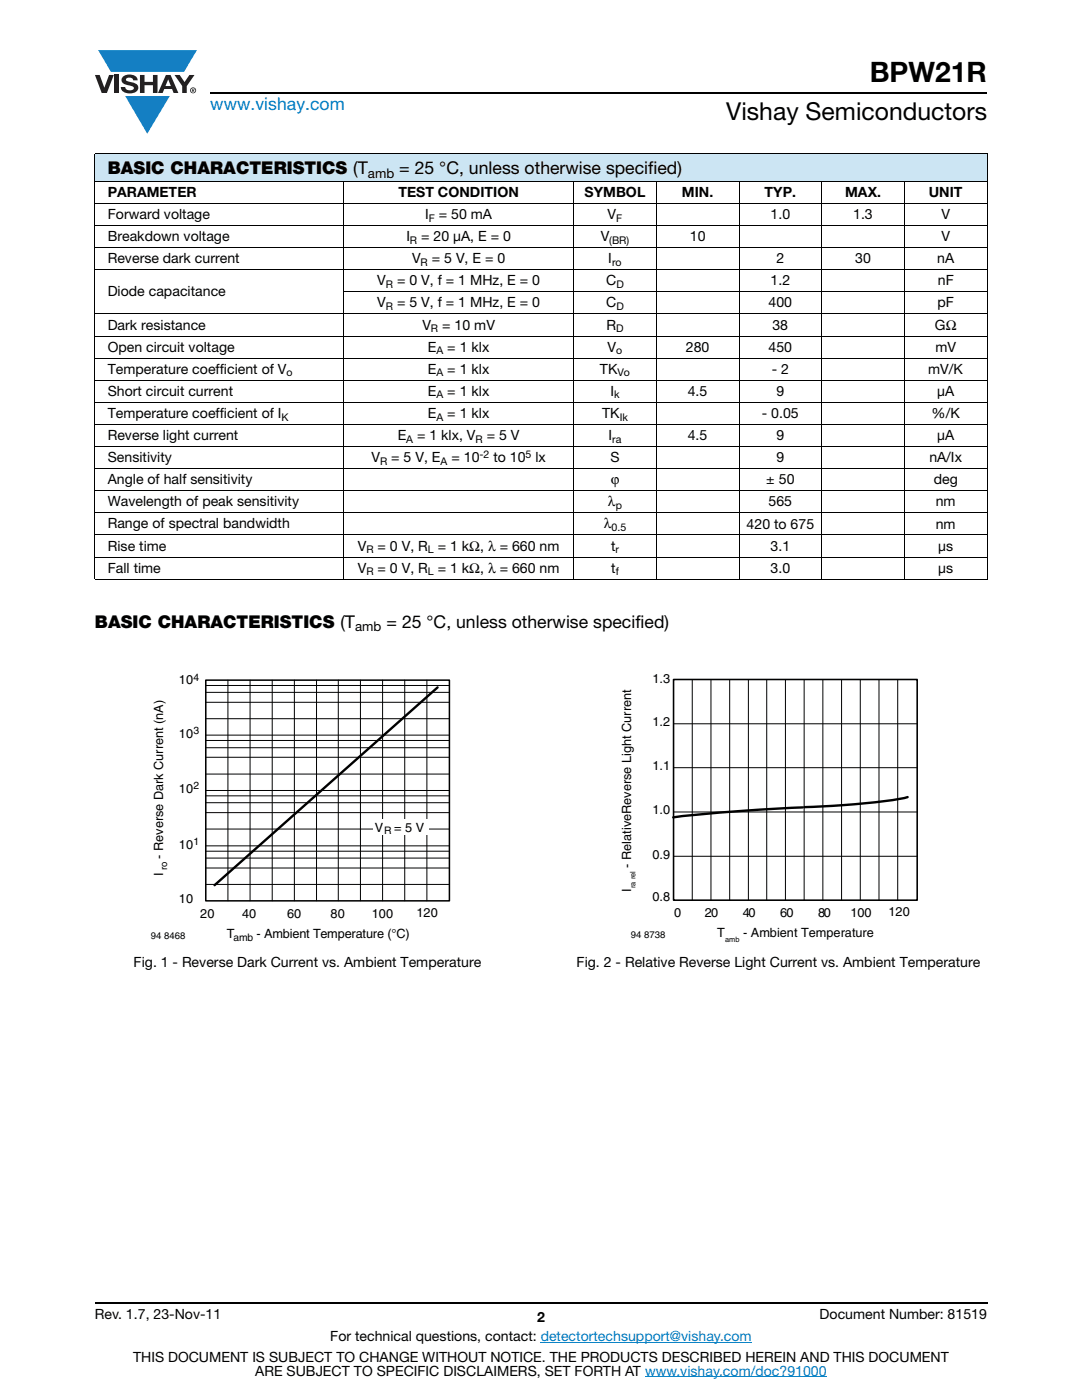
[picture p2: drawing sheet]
<svg xmlns="http://www.w3.org/2000/svg" width="216mm" height="279mm" viewBox="0 0 216 279" stroke-linecap="round" stroke-linejoin="round" font-family="sans-serif">
<defs><g id="words">
<text font-size="5.6" x="173.5" y="16.4">BPW21R</text>
<text font-size="4.9" x="144.9" y="24">Vishay Semiconductors</text>
<text font-size="3.5" fill="#007ec4" x="42" y="21.9">www.vishay.com</text>
<g font-size="3.5">
<text x="21.5" y="34.8">BASIC CHARACTERISTICS (T</text>
<text x="79.7" y="34.8">= 25 °C, unless otherwise specified)</text>
<text x="18.9" y="125.3">BASIC CHARACTERISTICS (T</text>
<text x="77.1" y="125.3">= 25 °C, unless otherwise specified)</text>
</g>
<g font-size="2.8">
<text x="21.5" y="39.3">PARAMETER</text>
<text x="79.5" y="39.3">TEST CONDITION</text>
<text x="116.6" y="39.3">SYMBOL</text>
<text x="136.1" y="39.3">MIN.</text>
<text x="152.6" y="39.3">TYP.</text>
<text x="168.6" y="39.3">MAX.</text>
<text x="185.3" y="39.3">UNIT</text>
<text x="21.5" y="43.7">Forward voltage</text>
<text x="84.8" y="43.7">I</text>
<text x="87.6" y="43.7">= 50 mA</text>
<text x="121.2" y="43.7">V</text>
<text x="153.8" y="43.7">1.0</text>
<text x="170.2" y="43.7">1.3</text>
<text x="187.8" y="43.7">V</text>
<text x="21.5" y="52.6">Reverse dark current</text>
<text x="21.5" y="48.1">Breakdown voltage</text>
<text x="81.1" y="48.1">I</text>
<text x="82.2" y="52.6">V</text>
<text x="84.1" y="48.1">= 20 μA, E = 0</text>
<text x="86.2" y="52.6">= 5 V, E = 0</text>
<text x="119.9" y="48.1">V</text>
<text x="121.4" y="52.6">I</text>
<text x="137.6" y="48.1">10</text>
<text x="154.9" y="52.6">2</text>
<text x="170.6" y="52.6">30</text>
<text x="187" y="52.6">nA</text>
<text x="187.8" y="48.1">V</text>
<text x="21.5" y="59.2">Diode capacitance</text>
<text x="75.3" y="57">V</text>
<text x="79.2" y="57">= 0 V, f = 1 MHz, E = 0</text>
<text x="121" y="57">C</text>
<text x="153.8" y="57">1.2</text>
<text x="187.1" y="57">nF</text>
<text x="21.5" y="65.8">Dark resistance</text>
<text x="75.3" y="61.4">V</text>
<text x="79.2" y="61.4">= 5 V, f = 1 MHz, E = 0</text>
<text x="84.3" y="65.8">V</text>
<text x="88.2" y="65.8">= 10 mV</text>
<text x="121" y="61.4">C</text>
<text x="121" y="65.8">R</text>
<text x="153.4" y="61.4">400</text>
<text x="154.1" y="65.8">38</text>
<text x="186.5" y="65.8">GΩ</text>
<text x="187" y="61.4">pF</text>
<text x="21.5" y="70.2">Open circuit voltage</text>
<text x="85.4" y="70.2">E</text>
<text x="89.3" y="70.2">= 1 klx</text>
<text x="121.2" y="70.2">V</text>
<text x="136.9" y="70.2">280</text>
<text x="153.4" y="70.2">450</text>
<text x="186.7" y="70.2">mV</text>
<text x="21.5" y="74.6">Temperature coefficient of V</text>
<text x="85.4" y="74.6">E</text>
<text x="89.3" y="74.6">= 1 klx</text>
<text x="119.7" y="74.6">TK</text>
<text x="154" y="74.6">- 2</text>
<text x="185.2" y="74.6">mV/K</text>
<text x="21.5" y="83.4">Temperature coefficient of I</text>
<text x="21.5" y="79">Short circuit current</text>
<text x="85.4" y="79">E</text>
<text x="85.4" y="83.4">E</text>
<text x="89.3" y="79">= 1 klx</text>
<text x="89.3" y="83.4">= 1 klx</text>
<text x="120.1" y="83.4">TK</text>
<text x="121.8" y="79">I</text>
<text x="137.2" y="79">4.5</text>
<text x="152" y="83.4">- 0.05</text>
<text x="154.9" y="79">9</text>
<text x="185.9" y="83.4">%/K</text>
<text x="187" y="79">μA</text>
<text x="21.5" y="87.8">Reverse light current</text>
<text x="79.4" y="87.8">E</text>
<text x="83.2" y="87.8">= 1 klx, V</text>
<text x="97.1" y="87.8">= 5 V</text>
<text x="121.4" y="87.8">I</text>
<text x="137.2" y="87.8">4.5</text>
<text x="154.9" y="87.8">9</text>
<text x="187" y="87.8">μA</text>
<text x="21.5" y="92.2">Sensitivity</text>
<text x="74.1" y="92.2">V</text>
<text x="78.1" y="92.2">= 5 V, E</text>
<text x="90.1" y="92.2">= 10</text>
<text x="98.5" y="92.2">to 10 lx</text>
<text x="121.8" y="92.2">S</text>
<text x="154.9" y="92.2">9</text>
<text x="185.4" y="92.2">nA/Ix</text>
<text x="21.5" y="96.6">Angle of half sensitivity</text>
<text x="21.5" y="101">Wavelength of peak sensitivity</text>
<text x="121.3" y="101">λ</text>
<text x="121.9" y="96.6">ϕ</text>
<text x="152.9" y="96.6">± 50</text>
<text x="153.4" y="101">565</text>
<text x="186.3" y="96.6">deg</text>
<text x="186.7" y="101">nm</text>
<text x="21.5" y="105.5">Range of spectral bandwidth</text>
<text x="120.5" y="105.5">λ</text>
<text x="149" y="105.5">420 to 675</text>
<text x="186.7" y="105.5">nm</text>
<text x="21.5" y="109.9">Rise time</text>
<text x="71.4" y="109.9">V</text>
<text x="75.3" y="109.9">= 0 V, R</text>
<text x="87.4" y="109.9">= 1 kΩ, λ = 660 nm</text>
<text x="121.9" y="109.9">t</text>
<text x="153.8" y="109.9">3.1</text>
<text x="187.2" y="109.9">μs</text>
<text x="21.5" y="114.3">Fall time</text>
<text x="71.4" y="114.3">V</text>
<text x="75.3" y="114.3">= 0 V, R</text>
<text x="87.4" y="114.3">= 1 kΩ, λ = 660 nm</text>
<text x="122" y="114.3">t</text>
<text x="153.8" y="114.3">3.0</text>
<text x="187.2" y="114.3">μs</text>
<text x="26.7" y="193">Fig. 1 - Reverse Dark Current vs. Ambient Temperature</text>
<text x="115.1" y="193">Fig. 2 - Relative Reverse Light Current vs. Ambient Temperature</text>
<text x="18.9" y="263.3">Rev. 1.7, 23-Nov-11</text>
<text x="107.2" y="263.8">2</text>
<text x="163.6" y="263.3">Document Number: 81519</text>
<text x="65.9" y="267.7">For technical questions, contact: detectortechsupport@vishay.com</text>
<text x="26.5" y="271.7">THIS DOCUMENT IS SUBJECT TO CHANGE WITHOUT NOTICE. THE PRODUCTS DESCRIBED HEREIN AND THIS DOCUMENT</text>
<text x="50.9" y="274.6">ARE SUBJECT TO SPECIFIC DISCLAIMERS, SET FORTH AT www.vishay.com/doc?91000</text>
</g>
<g font-size="2.6">
<text x="73.4" y="35.5">amb</text>
<text x="70.9" y="126">amb</text>
</g>
<g font-size="2.5">
<text x="35.7" y="136.6">10</text>
<text x="130.2" y="136.4">1.3</text>
<text x="35.7" y="147.2">10</text>
<text x="130.2" y="144.8">1.2</text>
<text x="130.2" y="153.7">1.1</text>
<text x="35.7" y="158.3">10</text>
<text x="74.8" y="166">V</text>
<text x="78.7" y="166">= 5 V</text>
<text x="130.2" y="162.5">1.0</text>
<text x="32.5" y="171.4" transform="rotate(-90 32.5 171.4)">- Reverse Dark Current (nA)</text>
<text x="35.7" y="169.3">10</text>
<text x="126" y="173.1" transform="rotate(-90 126 173.1)">- RelativeReverse Light Current</text>
<text x="130.2" y="171.3">0.9</text>
<text x="32.5" y="174.9" transform="rotate(-90 32.5 174.9)">I</text>
<text x="126" y="177.9" transform="rotate(-90 126 177.9)">I</text>
<text x="130.2" y="179.7">0.8</text>
<text x="35.7" y="180.2">10</text>
<text x="40" y="183.1">20</text>
<text x="48.3" y="183.1">40</text>
<text x="57.3" y="183.1">60</text>
<text x="66" y="183.1">80</text>
<text x="74.2" y="183.1">100</text>
<text x="83.1" y="182.9">120</text>
<text x="134.5" y="183">0</text>
<text x="140.6" y="183">20</text>
<text x="148.3" y="183">40</text>
<text x="155.7" y="183">60</text>
<text x="163.3" y="183">80</text>
<text x="169.7" y="183">100</text>
<text x="177.3" y="182.8">120</text>
<text x="45.3" y="187.2">T</text>
<text x="51.2" y="187.2">- Ambient Temperature (°C)</text>
<text x="143.1" y="187.1">T</text>
<text x="148.3" y="187.1">- Ambient Temperature</text>
</g>
<g font-size="2.1">
<text x="85.6" y="44.2">F</text>
<text x="123" y="44.2">F</text>
<text x="81.8" y="48.6">R</text>
<text x="83.9" y="53.1">R</text>
<text x="121.6" y="48.6">(BR)</text>
<text x="122.1" y="53.1">ro</text>
<text x="77" y="57.5">R</text>
<text x="123" y="57.5">D</text>
<text x="77" y="61.9">R</text>
<text x="123" y="61.9">D</text>
<text x="86" y="66.3">R</text>
<text x="87.1" y="70.7">A</text>
<text x="122.9" y="66.3">D</text>
<text x="123" y="70.7">o</text>
<text x="57.2" y="75.1">o</text>
<text x="87.1" y="75.1">A</text>
<text x="123.2" y="75.1">Vo</text>
<text x="56.2" y="83.9">K</text>
<text x="87.1" y="79.5">A</text>
<text x="87.1" y="83.9">A</text>
<text x="122.5" y="79.5">k</text>
<text x="123.7" y="83.9">Ik</text>
<text x="81.1" y="88.3">A</text>
<text x="94.9" y="88.3">R</text>
<text x="122.2" y="88.3">ra</text>
<text x="75.8" y="92.8">R</text>
<text x="87.9" y="92.8">A</text>
<text x="95.7" y="91.4">-2</text>
<text x="104.9" y="91.4">5</text>
<text x="122.9" y="101.6">p</text>
<text x="122" y="106">0.5</text>
<text x="73.1" y="110.4">R</text>
<text x="85.4" y="110.4">L</text>
<text x="122.8" y="110.4">r</text>
<text x="73.1" y="114.8">R</text>
<text x="85.4" y="114.8">L</text>
<text x="122.9" y="114.8">f</text>
<text x="38.6" y="135.8">4</text>
<text x="38.6" y="146.5">3</text>
<text x="38.6" y="157.5">2</text>
<text x="76.6" y="166.4">R</text>
<text x="38.6" y="168.6">1</text>
<text x="46.6" y="187.7">amb</text>
</g>
<g font-size="1.9">
<text x="33.4" y="173.7" transform="rotate(-90 33.4 173.7)">ro</text>
<text x="30.1" y="187.5">94 8468</text>
<text x="125.9" y="187.1">94 8738</text>
</g>
<g font-size="1.5">
<text x="126.8" y="177.2" transform="rotate(-90 126.8 177.2)">ra rel</text>
<text x="144.7" y="187.9">amb</text>
</g>
</g></defs>
<g fill="#147fc3">
<path d="M19.6 10h19.7l-2.6 4.3h-1.1h-13.5z"/>
<path d="M25 19.2h8.9l-4.5 7.5z"/>
</g>
<g fill="#231f20">
<path d="M18.9 15h1l.9 2.5 1-2.5h.9l-1.4 3.6h-1z"/>
<path d="M22.9 15h.9v3.6h-.9z"/>
<path d="M24.6 15.3a2.1 2.1 0 0 1 2.8 .3l.1 .4h-.9a.79 .79 0 0 0-.7-.5 .79 .79 0 0 0-.8 .4l.3 .3 1 .2a1.08 1.08 0 0 1 1.2 1 1.08 1.08 0 0 1-1.1 1.2 1.73 1.73 0 0 1-2.4-1.2h.9a.96 .96 0 0 0 .8 .6 .96 .96 0 0 0 .9-.4 1.31 1.31 0 0 0-1.2-.6 1.03 1.03 0 0 1-1.1-.6 1.03 1.03 0 0 1 .2-1.1z"/>
<path d="M27.9 15h.9v1.3h1.7v-1.3h.9v3.6h-.9v-1.6h-1.7v1.6h-.9z"/>
<path d="M34.8 15h1.1l.9 1.4 1-1.4h1l-1.5 2.2v1.4h-.9v-1.4z"/>
<path d="M33.6 15.9l.5 1.3h-1.1zM33.1 15l-1.6 3.6h1l.3-.8h1.5l.3 .8h1l-1.6-3.6z"/>
<path d="M38.1 18a.46 .46 0 0 1 .9 0 .46 .46 0 0 1-.9 0zM37.9 18a.6 .6 0 0 0 1.2 0 .6 .6 0 0 0-1.2 0z"/>
<path d="M38.4 17.8h.2v.2h-.2zM38.3 17.7v.7h.1v-.3l.4 .3-.2-.3 .2-.2-.1-.2z"/>
</g>
<path d="M42 18.6h155M18.9 260h178.1" fill="none" stroke="#000" stroke-width=".36"/>
<path d="M107.9 267.9h42.1M128.7 274.8h36.3" fill="none" stroke="#007ec4" stroke-width=".2"/>
<path d="M18.9 30.7h178.1v5.5h-178.1z" fill="#cce5f3"/>
<g fill="#fff">
<path d="M18.9 36.2h49.7v4.4h-49.7z"/>
<path d="M68.6 36.2h45.9v4.4h-45.9z"/>
<path d="M114.5 36.2h16.5v4.4h-16.5z"/>
<path d="M131 36.2h16.5v4.4h-16.5z"/>
<path d="M147.5 36.2h16.5v4.4h-16.5z"/>
<path d="M164 36.2h16.5v4.4h-16.5z"/>
<path d="M180.5 36.2h16.5v4.4h-16.5z"/>
</g>
<g fill="none" stroke="#000" stroke-width=".2">
<path d="M18.9 30.7h178.1M18.9 36.2h178.1M18.9 30.8v84.7M68.6 36.1v79.6M114.5 36.1v79.6M131 36.1v79.6M147.5 36.1v79.6M164 36.1v79.6M180.5 36.1v79.6M197 30.8v84.7M18.9 40.6h178.1M18.9 45h178.1"/>
<path d="M18.9 49.4h178.1M18.9 53.8h178.1M68.5 58.3h128.5M18.9 62.7h178.1M18.9 67.1h178.1M18.9 71.5h178.1M18.9 75.9h178.1M18.9 80.3h178.1M18.9 84.7h178.1M18.9 89.1h178.1M18.9 93.5h178.1M18.9 97.9h178.1"/>
<path d="M18.9 102.3h178.1M18.9 106.8h178.1M18.9 111.2h178.1M18.9 115.6h178.1"/>
</g>
<path d="M30.1 134h59.7v54.2h-59.7z" fill="#fff"/>
<path d="M41.1 135.7h48.6v44.1h-48.6z" fill="none" stroke="#000" stroke-width=".3"/>
<g fill="none" stroke="#000" stroke-width=".2">
<path d="M41.1 136.8h48.6M41.1 138.2h48.6M45.5 135.7v44.1M49.9 135.7v44.1M54.3 135.7v44.1M58.7 135.7v44.1M63.2 135.7v44.1M67.5 135.7v44.1M71.9 135.7v44.1M76.3 135.7v44.1M80.8 135.7v44.1M85.2 135.7v44.1"/>
<path d="M41.1 157.8h48.6M41.1 146.7h48.6M41.1 158.8h48.6M41.1 147.8h48.6M41.1 149.2h48.6M41.1 151.1h48.6M41.1 154.5h48.6M41.1 140.2h48.6M41.1 143.4h48.6M41.1 168.8h48.6M41.1 169.9h48.6M41.1 171.2h48.6"/>
<path d="M41.1 173.2h48.6M41.1 176.5h48.6M41.1 160.2h48.6M41.1 162.2h48.6M41.1 165.5h48.6"/>
</g>
<path d="M87.3 137.2l-44.5 39.5" fill="none" stroke="#000" stroke-width=".48"/>
<g fill="#fff">
<path d="M74.4 163.5h11.2v3h-11.2z"/>
<path d="M123.8 134.2h59.4v54.3h-59.4z"/>
</g>
<path d="M181.1 159.1a131.6 131.6 0 0 1-19.8 2h-.8M160.2 161.1l-7 .4a297 297 0 0 0-18.9 1.6" fill="none" stroke="#000" stroke-width=".48"/>
<path d="M134.4 135.6h48.6v44.1h-48.6z" fill="none" stroke="#000" stroke-width=".32"/>
<g fill="none" stroke="#000" stroke-width=".2">
<path d="M138.1 135.6v44.1M141.9 135.6v44.1M145.6 135.6v44.1M149.3 135.6v44.1M153 135.6v44.1M156.7 135.6v44.1M160.5 135.6v44.1M164.2 135.6v44.1M167.9 135.6v44.1M171.7 135.6v44.1M175.4 135.6v44.1M179.1 135.6v44.1"/>
<path d="M134.4 153.2h48.6M134.4 144.4h48.6M134.4 170.9h48.6M134.4 162h48.6"/>
</g>
<use href="#words"/>
</svg>
